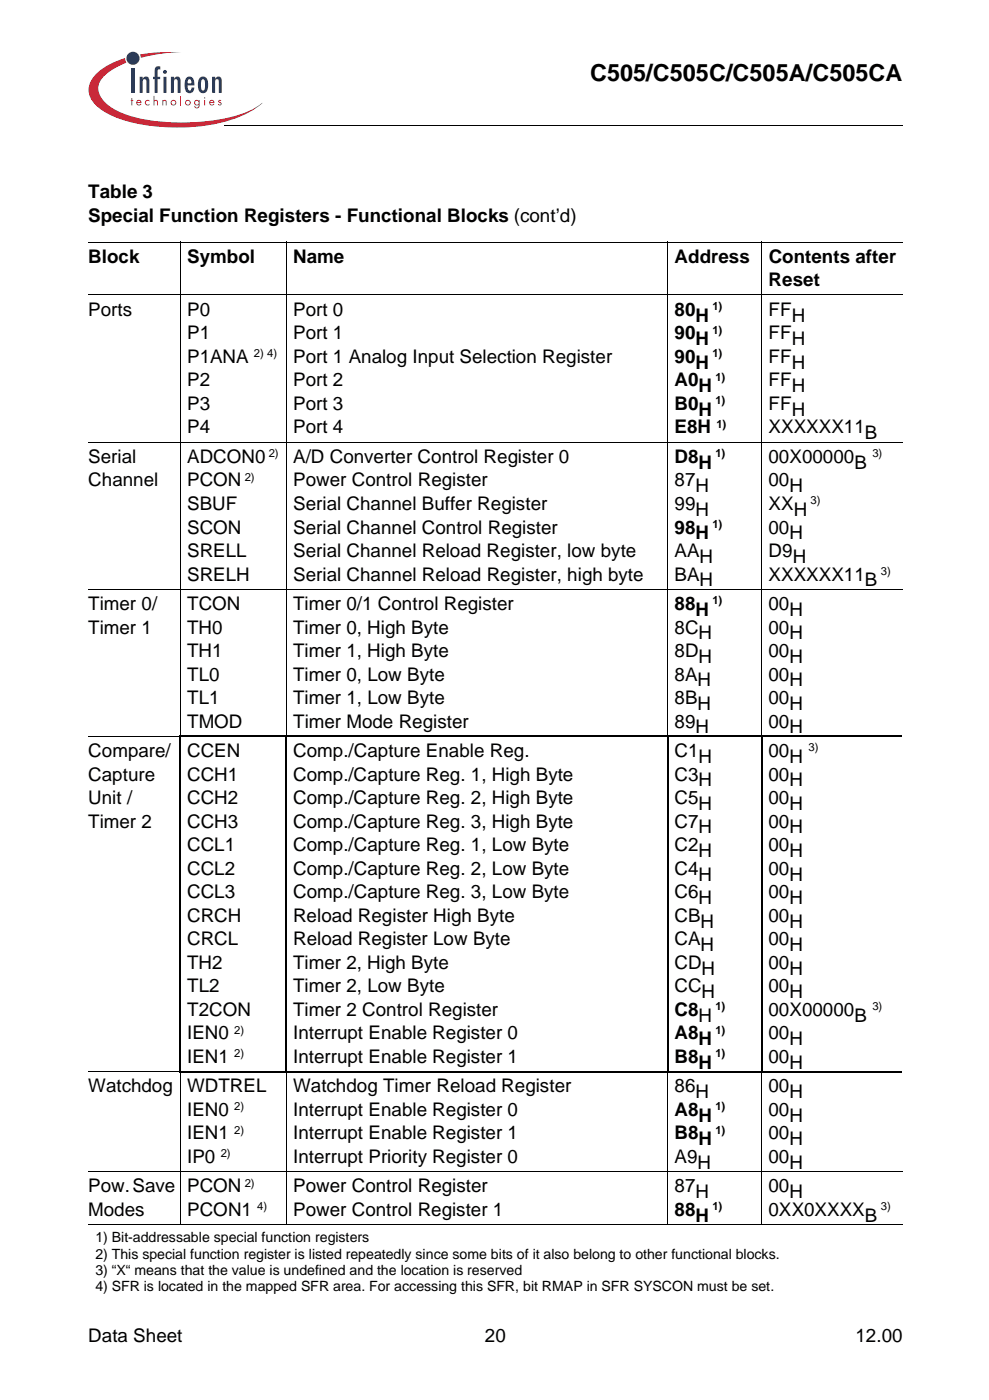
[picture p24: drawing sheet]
<svg xmlns="http://www.w3.org/2000/svg" width="207mm" height="294mm" viewBox="0 0 207 294" stroke-linecap="round" stroke-linejoin="round" font-family="sans-serif">
<defs><g id="words">
<text font-size="4.9" x="123.8" y="17">C505/C505C/C505A/C505CA</text>
<g font-size="3.9">
<text x="18.5" y="41.6">Table 3</text>
<text x="18.5" y="46.5">Special Function Registers - Functional Blocks (cont’d)</text>
<text x="18.5" y="55.2">Block</text>
<text x="39.3" y="55.2">Symbol</text>
<text x="61.5" y="55.2">Name</text>
<text x="141.5" y="55.2">Address</text>
<text x="161.2" y="55.2">Contents after</text>
<text x="161.2" y="60.1">Reset</text>
<text x="18.5" y="66.3">Ports</text>
<text x="39.3" y="71.2">P1</text>
<text x="39.3" y="66.3">P0</text>
<text x="61.5" y="66.3">Port 0</text>
<text x="61.5" y="71.2">Port 1</text>
<text x="141.5" y="71.2">90</text>
<text x="141.5" y="66.3">80</text>
<text x="145.9" y="67.5">H</text>
<text x="161.2" y="66.3">FF</text>
<text x="161.2" y="71.2">FF</text>
<text x="166" y="67.5">H</text>
<text x="39.3" y="76.2">P1ANA</text>
<text x="61.5" y="76.2">Port 1 Analog Input Selection Register</text>
<text x="141.5" y="76.2">90</text>
<text x="145.9" y="72.4">H</text>
<text x="145.9" y="77.4">H</text>
<text x="161.2" y="76.2">FF</text>
<text x="166" y="72.4">H</text>
<text x="166" y="77.4">H</text>
<text x="39.3" y="81.1">P2</text>
<text x="61.5" y="81.1">Port 2</text>
<text x="141.5" y="81.1">A0</text>
<text x="146.5" y="82.4">H</text>
<text x="161.2" y="81.1">FF</text>
<text x="166" y="82.4">H</text>
<text x="39.3" y="86">P3</text>
<text x="61.5" y="86">Port 3</text>
<text x="141.5" y="86">B0</text>
<text x="146.5" y="87.3">H</text>
<text x="161.2" y="86">FF</text>
<text x="166" y="87.3">H</text>
<text x="39.3" y="91">P4</text>
<text x="61.5" y="91">Port 4</text>
<text x="141.5" y="91">E8H</text>
<text x="161.2" y="91">XXXXXX11</text>
<text x="181.4" y="92.2">B</text>
<text x="18.5" y="97.2">Serial</text>
<text x="39.3" y="97.2">ADCON0</text>
<text x="61.5" y="97.2">A/D Converter Control Register 0</text>
<text x="141.5" y="97.2">D8</text>
<text x="146.5" y="98.4">H</text>
<text x="161.2" y="97.2">00X00000</text>
<text x="179.3" y="98.4">B</text>
<text x="18.5" y="102.1">Channel</text>
<text x="39.3" y="102.1">PCON</text>
<text x="39.3" y="107">SBUF</text>
<text x="61.5" y="102.1">Power Control Register</text>
<text x="61.5" y="107">Serial Channel Buffer Register</text>
<text x="141.5" y="102.1">87</text>
<text x="141.5" y="107">99</text>
<text x="145.9" y="103.3">H</text>
<text x="161.2" y="102.1">00</text>
<text x="161.2" y="107">XX</text>
<text x="165.6" y="103.3">H</text>
<text x="39.3" y="112">SCON</text>
<text x="61.5" y="112">Serial Channel Control Register</text>
<text x="141.5" y="112">98</text>
<text x="145.9" y="108.3">H</text>
<text x="145.9" y="113.2">H</text>
<text x="161.2" y="112">00</text>
<text x="165.6" y="113.2">H</text>
<text x="166.5" y="108.3">H</text>
<text x="39.3" y="116.9">SRELL</text>
<text x="61.5" y="116.9">Serial Channel Reload Register, low byte</text>
<text x="141.5" y="116.9">AA</text>
<text x="146.7" y="118.2">H</text>
<text x="161.2" y="116.9">D9</text>
<text x="166.3" y="118.2">H</text>
<text x="39.3" y="121.8">SRELH</text>
<text x="61.5" y="121.8">Serial Channel Reload Register, high byte</text>
<text x="141.5" y="121.8">BA</text>
<text x="146.7" y="123.1">H</text>
<text x="161.2" y="121.8">XXXXXX11</text>
<text x="181.4" y="123.1">B</text>
<text x="18.5" y="128">Timer 0/</text>
<text x="39.3" y="128">TCON</text>
<text x="61.5" y="128">Timer 0/1 Control Register</text>
<text x="141.5" y="128">88</text>
<text x="145.9" y="129.3">H</text>
<text x="161.2" y="128">00</text>
<text x="165.6" y="129.3">H</text>
<text x="18.5" y="133">Timer 1</text>
<text x="39.3" y="133">TH0</text>
<text x="39.3" y="137.9">TH1</text>
<text x="61.5" y="133">Timer 0, High Byte</text>
<text x="61.5" y="137.9">Timer 1, High Byte</text>
<text x="141.5" y="133">8C</text>
<text x="141.5" y="137.9">8D</text>
<text x="146.5" y="134.2">H</text>
<text x="161.2" y="133">00</text>
<text x="161.2" y="137.9">00</text>
<text x="165.6" y="134.2">H</text>
<text x="39.3" y="142.8">TL0</text>
<text x="61.5" y="142.8">Timer 0, Low Byte</text>
<text x="141.5" y="142.8">8A</text>
<text x="146.5" y="139.1">H</text>
<text x="161.2" y="142.8">00</text>
<text x="165.6" y="139.1">H</text>
<text x="39.3" y="147.8">TL1</text>
<text x="61.5" y="147.8">Timer 1, Low Byte</text>
<text x="141.5" y="147.8">8B</text>
<text x="146.3" y="144.1">H</text>
<text x="146.3" y="149">H</text>
<text x="161.2" y="147.8">00</text>
<text x="165.6" y="144.1">H</text>
<text x="165.6" y="149">H</text>
<text x="39.3" y="152.7">TMOD</text>
<text x="61.5" y="152.7">Timer Mode Register</text>
<text x="141.5" y="152.7">89</text>
<text x="145.9" y="153.9">H</text>
<text x="161.2" y="152.7">00</text>
<text x="165.6" y="153.9">H</text>
<text x="18.5" y="158.9">Compare/</text>
<text x="39.3" y="158.9">CCEN</text>
<text x="61.5" y="158.9">Comp./Capture Enable Reg.</text>
<text x="141.5" y="158.9">C1</text>
<text x="146.5" y="160.1">H</text>
<text x="161.2" y="158.9">00</text>
<text x="165.6" y="160.1">H</text>
<text x="18.5" y="163.8">Capture</text>
<text x="39.3" y="163.8">CCH1</text>
<text x="61.5" y="163.8">Comp./Capture Reg. 1, High Byte</text>
<text x="141.5" y="163.8">C3</text>
<text x="146.5" y="165.1">H</text>
<text x="161.2" y="163.8">00</text>
<text x="165.6" y="165.1">H</text>
<text x="18.5" y="168.8">Unit /</text>
<text x="18.5" y="173.7">Timer 2</text>
<text x="39.3" y="168.8">CCH2</text>
<text x="39.3" y="173.7">CCH3</text>
<text x="61.5" y="168.8">Comp./Capture Reg. 2, High Byte</text>
<text x="61.5" y="173.7">Comp./Capture Reg. 3, High Byte</text>
<text x="141.5" y="168.8">C5</text>
<text x="141.5" y="173.7">C7</text>
<text x="146.5" y="170">H</text>
<text x="161.2" y="168.8">00</text>
<text x="161.2" y="173.7">00</text>
<text x="165.6" y="170">H</text>
<text x="39.3" y="178.7">CCL1</text>
<text x="61.5" y="178.7">Comp./Capture Reg. 1, Low Byte</text>
<text x="141.5" y="178.7">C2</text>
<text x="146.5" y="174.9">H</text>
<text x="146.5" y="179.9">H</text>
<text x="161.2" y="178.7">00</text>
<text x="165.6" y="174.9">H</text>
<text x="165.6" y="179.9">H</text>
<text x="39.3" y="183.6">CCL2</text>
<text x="61.5" y="183.6">Comp./Capture Reg. 2, Low Byte</text>
<text x="141.5" y="183.6">C4</text>
<text x="146.5" y="184.8">H</text>
<text x="161.2" y="183.6">00</text>
<text x="165.6" y="184.8">H</text>
<text x="39.3" y="188.5">CCL3</text>
<text x="61.5" y="188.5">Comp./Capture Reg. 3, Low Byte</text>
<text x="141.5" y="188.5">C6</text>
<text x="146.5" y="189.8">H</text>
<text x="161.2" y="188.5">00</text>
<text x="165.6" y="189.8">H</text>
<text x="39.3" y="193.5">CRCH</text>
<text x="61.5" y="193.5">Reload Register High Byte</text>
<text x="141.5" y="193.5">CB</text>
<text x="147" y="194.7">H</text>
<text x="161.2" y="193.5">00</text>
<text x="165.6" y="194.7">H</text>
<text x="39.3" y="198.4">CRCL</text>
<text x="39.3" y="203.3">TH2</text>
<text x="61.5" y="198.4">Reload Register Low Byte</text>
<text x="61.5" y="203.3">Timer 2, High Byte</text>
<text x="141.5" y="198.4">CA</text>
<text x="141.5" y="203.3">CD</text>
<text x="147" y="199.7">H</text>
<text x="161.2" y="198.4">00</text>
<text x="161.2" y="203.3">00</text>
<text x="165.6" y="199.7">H</text>
<text x="39.3" y="208.3">TL2</text>
<text x="61.5" y="208.3">Timer 2, Low Byte</text>
<text x="141.5" y="208.3">CC</text>
<text x="147.2" y="204.6">H</text>
<text x="147.2" y="209.5">H</text>
<text x="161.2" y="208.3">00</text>
<text x="165.6" y="204.6">H</text>
<text x="165.6" y="209.5">H</text>
<text x="39.3" y="213.2">T2CON</text>
<text x="61.5" y="213.2">Timer 2 Control Register</text>
<text x="141.5" y="213.2">C8</text>
<text x="146.5" y="214.5">H</text>
<text x="161.2" y="213.2">00X00000</text>
<text x="179.3" y="214.5">B</text>
<text x="39.3" y="218.2">IEN0</text>
<text x="61.5" y="218.2">Interrupt Enable Register 0</text>
<text x="141.5" y="218.2">A8</text>
<text x="146.5" y="219.4">H</text>
<text x="161.2" y="218.2">00</text>
<text x="165.6" y="219.4">H</text>
<text x="39.3" y="223.1">IEN1</text>
<text x="61.5" y="223.1">Interrupt Enable Register 1</text>
<text x="141.5" y="223.1">B8</text>
<text x="146.5" y="224.3">H</text>
<text x="161.2" y="223.1">00</text>
<text x="165.6" y="224.3">H</text>
<text x="18.5" y="229.3">Watchdog</text>
<text x="39.2" y="229.3">WDTREL</text>
<text x="61.5" y="229.3">Watchdog Timer Reload Register</text>
<text x="141.5" y="229.3">86</text>
<text x="145.9" y="230.5">H</text>
<text x="161.2" y="229.3">00</text>
<text x="165.6" y="230.5">H</text>
<text x="39.3" y="234.2">IEN0</text>
<text x="39.3" y="239.2">IEN1</text>
<text x="61.5" y="234.2">Interrupt Enable Register 0</text>
<text x="61.5" y="239.2">Interrupt Enable Register 1</text>
<text x="141.5" y="239.2">B8</text>
<text x="141.5" y="234.2">A8</text>
<text x="146.5" y="235.4">H</text>
<text x="161.2" y="234.2">00</text>
<text x="161.2" y="239.2">00</text>
<text x="165.6" y="235.4">H</text>
<text x="39.3" y="244.1">IP0</text>
<text x="61.5" y="244.1">Interrupt Priority Register 0</text>
<text x="141.5" y="244.1">A9</text>
<text x="146.3" y="245.3">H</text>
<text x="146.5" y="240.4">H</text>
<text x="161.2" y="244.1">00</text>
<text x="165.6" y="240.4">H</text>
<text x="165.6" y="245.3">H</text>
<text x="18.5" y="250.3">Pow. Save</text>
<text x="39.3" y="250.3">PCON</text>
<text x="61.5" y="250.3">Power Control Register</text>
<text x="141.5" y="250.3">87</text>
<text x="145.9" y="251.5">H</text>
<text x="161.2" y="250.3">00</text>
<text x="165.6" y="251.5">H</text>
<text x="18.5" y="255.2">Modes</text>
<text x="39.3" y="255.2">PCON1</text>
<text x="61.5" y="255.2">Power Control Register 1</text>
<text x="141.5" y="255.2">88</text>
<text x="145.9" y="256.4">H</text>
<text x="161.2" y="255.2">0XX0XXXX</text>
<text x="181.4" y="256.4">B</text>
<text x="18.5" y="281.7">Data Sheet</text>
<text x="101.7" y="281.7">20</text>
<text x="179.4" y="281.7">12.00</text>
</g>
<g font-size="3">
<text x="20" y="260.7">1) Bit-addressable special function registers</text>
<text x="20" y="264.2">2) This special function register is listed repeatedly since some bits of it also belong to other functional blocks.</text>
<text x="20" y="267.6">3) “X“ means that the value is undefined and the location is reserved</text>
<text x="20" y="271.1">4) SFR is located in the mapped SFR area. For accessing this SFR, bit RMAP in SFR SYSCON must be set.</text>
</g>
<g font-size="2.4">
<text x="149.4" y="65.1">1)</text>
<text x="149.4" y="70">1)</text>
<text x="53.3" y="75">2) 4)</text>
<text x="149.4" y="75">1)</text>
<text x="150" y="79.9">1)</text>
<text x="150" y="84.9">1)</text>
<text x="150.3" y="89.8">1)</text>
<text x="56.4" y="96">2)</text>
<text x="150" y="96">1)</text>
<text x="183" y="96">3)</text>
<text x="51.3" y="100.9">2)</text>
<text x="170" y="105.8">3)</text>
<text x="149.4" y="110.8">1)</text>
<text x="184.7" y="120.7">3)</text>
<text x="149.4" y="126.8">1)</text>
<text x="169.6" y="157.7">3)</text>
<text x="150" y="212">1)</text>
<text x="183" y="212">3)</text>
<text x="49.1" y="217">2)</text>
<text x="49.1" y="221.9">2)</text>
<text x="150" y="217">1)</text>
<text x="150" y="221.9">1)</text>
<text x="49.1" y="233">2)</text>
<text x="150" y="233">1)</text>
<text x="49.1" y="238">2)</text>
<text x="150" y="238">1)</text>
<text x="46.3" y="242.9">2)</text>
<text x="51.3" y="249.1">2)</text>
<text x="53.9" y="254">4)</text>
<text x="149.4" y="254">1)</text>
<text x="184.7" y="254">3)</text>
</g>
</g></defs>
<g fill="#c82434">
<path d="M27.6 20.6h.1v.4h.3v.2h-.3v.9h-.1v-.9h-.2z"/>
<path d="M30.6 21.1l.6-.1 .1 .1v.2a.42 .42 0 0 0-.6-.1 .42 .42 0 0 0 0 .7 .42 .42 0 0 0 .7-.1v.2a.6 .6 0 0 1-.9 0 .6 .6 0 0 1 .1-.9z"/>
<path d="M32.2 20.1h.2v1l.3-.1 .4 .2v.9h-.2v-.8l-.2-.2-.3 .3v.7h-.2z"/>
<path d="M34 21h.2v.1l.4-.1h.2l.2 1.1h-.2v-.8l-.3-.2-.2 .3-.1 .7h-.2z"/>
<path d="M37.8 20.1h.2v2h-.2z"/>
<path d="M45.8 21.1a.34 .34 0 0 1 .6 .1h-.4v.2a.4 .4 0 0 1 .5 .3 .4 .4 0 0 1-.3 .5 .4 .4 0 0 1-.5-.3h.5v-.2a.4 .4 0 0 1-.4-.6z"/>
<path d="M29.3 11.4a36.7 36.7 0 0 1 8.8-.4 31.9 31.9 0 0 0-8.5 1.1z"/>
<path d="M20.3 15.4a14.7 14.7 0 0 1 5.9-3.2l.3 1a9.9 9.9 0 0 0-5.7 4.3 4 4 0 0 0 1.7 4.4 20.8 20.8 0 0 0 11.3 3.6 40 40 0 0 0 18.6-2.3l2.6-1.6a19.5 19.5 0 0 1-10.2 4.5 41.7 41.7 0 0 1-20.2-1.3 10 10 0 0 1-5.6-4.2 4.3 4.3 0 0 1 1.3-5.2z"/>
<path d="M28.8 21.3l.3-.2 .4 .3h-.7zM28.7 21.1a.59 .59 0 0 0 .1 .9 .59 .59 0 0 0 .9-.2l-.2-.1-.2 .2a.37 .37 0 0 1-.5-.3h.9a.55 .55 0 0 0-.3-.6 .55 .55 0 0 0-.7 .1z"/>
<path d="M36 21.6a.41 .41 0 0 1 .8 0 .41 .41 0 0 1-.8 0zM35.8 21.6a.6 .6 0 0 0 1.2 0 .6 .6 0 0 0-1.2 0z"/>
<path d="M39 21.6a.41 .41 0 0 1 .8 0 .41 .41 0 0 1-.8 0zM38.8 21.6a.6 .6 0 0 0 1.2 0 .6 .6 0 0 0-1.2 0z"/>
<path d="M40.9 21.5a.4 .4 0 0 1 .8 0 .4 .4 0 0 1-.8 0zM40.9 21.1a.57 .57 0 0 0-.1 .9 .57 .57 0 0 0 .9 0 .44 .44 0 0 1-.1 .4 .44 .44 0 0 1-.5 .1l-.2-.3h-.2a.57 .57 0 0 0 .7 .6 .57 .57 0 0 0 .5-.7v-1.1h-.2v.2l-.4-.2z"/>
<path d="M42.8 21h.2v1.1h-.2zM42.8 20.6a.15 .15 0 0 1 .3 0 .15 .15 0 0 1-.3 0z"/>
<path d="M44.2 21.3l.2-.2 .4 .3h-.7zM44 21.1a.59 .59 0 0 0 .1 .9 .59 .59 0 0 0 .9-.2l-.2-.1-.2 .2a.37 .37 0 0 1-.5-.3h.9a.55 .55 0 0 0-.3-.6 .55 .55 0 0 0-.7 .1z"/>
</g>
<g fill="#18469d">
<path d="M27.6 14.5h.6v5h-.6z"/>
<path d="M29.3 16.1h.6v.4a.78 .78 0 0 1 1.1-.4 .78 .78 0 0 1 .3 1.1v2.3h-.6v-2.6l-.4-.3a.58 .58 0 0 0-.4 .8v2.1h-.6z"/>
<path d="M32.6 14.1a.91 .91 0 0 1 1-.1v.6h-.2l-.3 .3v1.2h.5v.5h-.5v2.9h-.7v-2.9h-.3v-.5h.3v-1.4z"/>
<path d="M35.8 16.1h.7v.4a.78 .78 0 0 1 1-.4 .78 .78 0 0 1 .4 1.1v2.3h-.6l-.1-2.6-.3-.3a.58 .58 0 0 0-.4 .8v2.1h-.7z"/>
<path d="M44.5 16.1h.6v.4a.78 .78 0 0 1 1.1-.4 .78 .78 0 0 1 .3 1.1v2.3h-.6v-2.6l-.4-.3a.58 .58 0 0 0-.4 .8v2.1h-.6z"/>
<path d="M34.3 16.1h.6v3.4h-.6zM34.2 15.1a.42 .42 0 0 1 .8 0 .42 .42 0 0 1-.8 0z"/>
<path d="M39.5 16.7l.2-.1a.73 .73 0 0 1 .4 .9h-.7zM39.3 16.2a2.66 2.66 0 0 0 0 3.3 1.02 1.02 0 0 0 1.1-.1 1.02 1.02 0 0 0 .4-1h-.6l-.2 .5-.2 .1a.97 .97 0 0 1-.4-1.1l1.4-.1a1.54 1.54 0 0 0-1.1-1.7z"/>
<path d="M42.3 16.8l.3-.2a1.27 1.27 0 0 1 .4 1.5l-.1 .7-.3 .2a1.26 1.26 0 0 1-.4-1.5zM41.8 16.5l-.3 1.3a1.24 1.24 0 0 0 .3 1.3 1.24 1.24 0 0 0 1.3 .4 2.56 2.56 0 0 0 0-3.3l-.5-.1-.5 .1z"/>
<circle cx="27.9" cy="12.2" r="1.38"/>
</g>
<path d="M47 26.3v.1zM189.3 26.3l.1 .1z" fill="#000"/>
<g fill="none" stroke="#000" stroke-width=".21">
<path d="M47 26.3h142.3M18.5 50.8h170.7M37.8 50.7v104M60 50.7v104M140 50.7v104M159.7 50.7v104M18.5 61.9h170.7M18.5 92.8h170.7M18.5 123.7h170.7M18.5 154.5h19.4M18.5 224.9h19.4M37.8 224.8v32.3"/>
<path d="M60 224.8v32.3M140 224.8v32.3M159.7 224.8v32.3M18.5 245.9h170.7M18.5 257h170.7"/>
</g>
<path d="M37.6 154.5h151.6M37.8 154.4v70.7M60 154.4v70.7M140 154.4v70.7M159.7 154.4v70.7M37.6 224.9h151.6" fill="none" stroke="#000" stroke-width=".25"/>
<use href="#words"/>
</svg>
